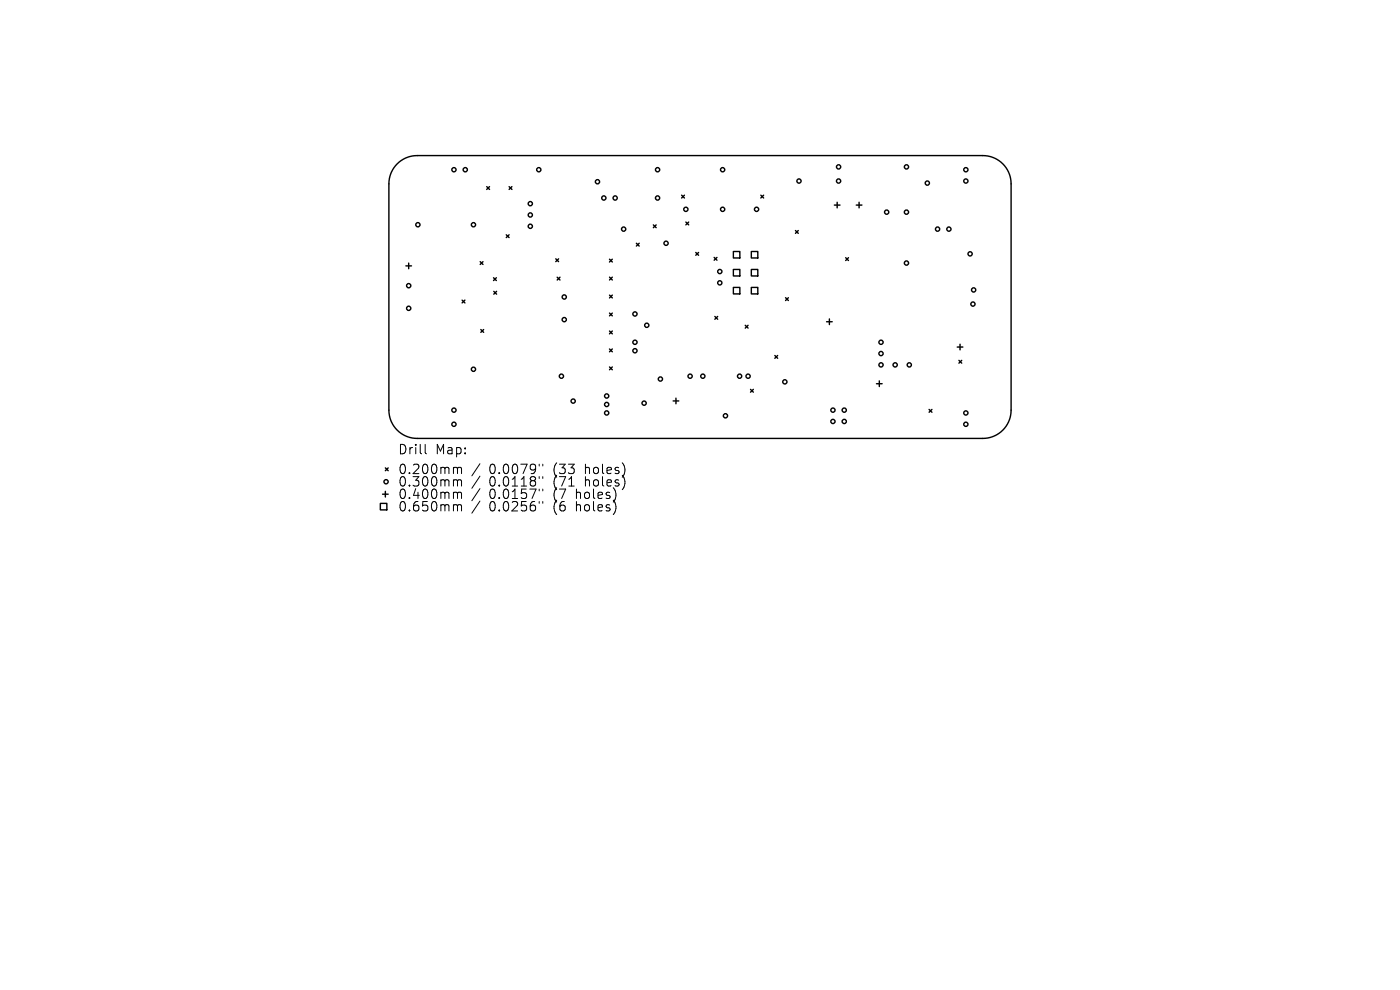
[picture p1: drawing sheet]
<svg xmlns="http://www.w3.org/2000/svg" width="297mm" height="210mm" viewBox="0 0 297 210" stroke-linecap="round" stroke-linejoin="round" font-family="sans-serif">
<defs><g id="words">
<g font-size="2.8">
<text x="84.4" y="96.7">Drill</text>
<text x="84.4" y="100.9">0.200mm</text>
<text x="92.4" y="96.7">Map:</text>
<text x="103.8" y="100.9">0.0079&quot;</text>
<text x="117.5" y="100.9">(33</text>
<text x="124.4" y="100.9">holes)</text>
<text x="84.4" y="103.5">0.300mm</text>
<text x="84.4" y="106.1">0.400mm</text>
<text x="103.8" y="103.5">0.0118&quot;</text>
<text x="103.8" y="106.1">0.0157&quot;</text>
<text x="117.5" y="103.5">(71</text>
<text x="117.5" y="106.1">(7</text>
<text x="122.5" y="106.1">holes)</text>
<text x="124.4" y="103.5">holes)</text>
<text x="84.4" y="108.8">0.650mm</text>
<text x="103.8" y="108.8">0.0256&quot;</text>
<text x="117.5" y="108.8">(6</text>
<text x="122.5" y="108.8">holes)</text>
</g>
</g></defs>
<g fill="none" stroke="#000" stroke-width=".3">
<path d="M84.3 34.8a6 6 0 0 1 4.2-1.8h120a6 6 0 0 1 6 6v48a6 6 0 0 1-6 6h-120a6 6 0 0 1-6-6v-48a6 6 0 0 1 1.8-4.2zM103.3 39.6l.6 .6M103.9 39.6l-.6 .6M108 39.6l.6 .6M108.6 39.6l-.6 .6M86.1 56.4h1.2M86.7 55.8v1.2M101.9 55.5l.6 .6M102.5 55.5l-.6 .6M104.7 58.9l.6 .6M105.3 58.9l-.6 .6M107.4 49.8l.6 .6"/>
<path d="M108 49.8l-.6 .6M117.9 54.9l.6 .6M118.2 58.8l.6 .6M118.5 54.9l-.6 .6M118.8 58.8l-.6 .6M129.3 55l.6 .6M129.3 58.8l.6 .6M129.9 55l-.6 .6M129.9 58.8l-.6 .6M135 51.6l.6 .6M135.6 51.6l-.6 .6M138.6 47.7l.6 .6"/>
<path d="M139.2 47.7l-.6 .6M144.6 41.4l.6 .6M145.2 41.4l-.6 .6M145.5 47.1l.6 .6M146.1 47.1l-.6 .6M147.6 53.6l.6 .6M148.2 53.6l-.6 .6M151.5 54.6l.6 .6M152.1 54.6l-.6 .6M155.6 53.3h1.4v1.4h-1.4zM155.6 57.2h1.4v1.3h-1.4zM159.4 53.3h1.4v1.4h-1.4z"/>
<path d="M159.4 57.2h1.4v1.3h-1.4zM161.4 41.4l.6 .6M162 41.4l-.6 .6M168.8 48.9l.6 .6M169.4 48.9l-.6 .6M177 43.5h1.2M177.6 42.9v1.2M179.4 54.7l.6 .6M180 54.7l-.6 .6M181.7 43.5h1.2M182.3 42.9v1.2M98 63.7l.6 .6"/>
<path d="M98.6 63.7l-.6 .6M102 69.9l.6 .6M102.6 69.9l-.6 .6M104.7 61.8l.6 .6M105.3 61.8l-.6 .6M129.3 62.6l.6 .6M129.3 66.4l.6 .6M129.3 70.2l.6 .6M129.3 74l.6 .6M129.3 77.8l.6 .6M129.9 62.6l-.6 .6M129.9 66.4l-.6 .6"/>
<path d="M129.9 70.2l-.6 .6M129.9 74l-.6 .6M129.9 77.8l-.6 .6M151.7 67.1l.6 .6M152.3 67.1l-.6 .6M155.6 61h1.4v1.3h-1.4zM158.1 69l.6 .6M158.7 69l-.6 .6M159.4 61h1.4v1.3h-1.4zM164.4 75.4l.6 .6M165 75.4l-.6 .6M166.7 63.2l.6 .6"/>
<path d="M167.3 63.2l-.6 .6M175.4 68.3h1.2M176 67.7v1.2M203.1 73.6h1.2M203.4 76.4l.6 .6M203.7 73v1.2M204 76.4l-.6 .6M81.8 99.3l.6 .6M82.4 99.3l-.6 .6M142.8 85.1h1.2M143.4 84.5v1.2M159.2 82.6l.6 .6"/>
<path d="M159.8 82.6l-.6 .6M185.9 81.4h1.2M186.5 80.8v1.2M197.1 86.9l.6 .6M197.7 86.9l-.6 .6M80.7 106.8h1.4v1.4h-1.4zM81.2 104.8h1.2M81.8 104.2v1.2"/>
<circle cx="96.3" cy="36" r=".45"/>
<circle cx="98.7" cy="36" r=".45"/>
<circle cx="114.3" cy="36" r=".45"/>
<circle cx="126.8" cy="38.6" r=".45"/>
<circle cx="139.5" cy="36" r=".45"/>
<circle cx="153.3" cy="36" r=".45"/>
<circle cx="169.5" cy="38.4" r=".45"/>
<circle cx="177.9" cy="35.4" r=".45"/>
<circle cx="177.9" cy="38.4" r=".45"/>
<circle cx="192.3" cy="35.4" r=".45"/>
<circle cx="196.7" cy="38.8" r=".45"/>
<circle cx="204.9" cy="36" r=".45"/>
<circle cx="204.9" cy="38.4" r=".45"/>
<circle cx="88.7" cy="47.7" r=".45"/>
<circle cx="100.4" cy="47.7" r=".45"/>
<circle cx="112.5" cy="43.2" r=".45"/>
<circle cx="112.5" cy="48" r=".45"/>
<circle cx="112.5" cy="45.6" r=".45"/>
<circle cx="128.1" cy="42" r=".45"/>
<circle cx="130.5" cy="42" r=".45"/>
<circle cx="132.3" cy="48.6" r=".45"/>
<circle cx="139.5" cy="42" r=".45"/>
<circle cx="141.3" cy="51.6" r=".45"/>
<circle cx="145.5" cy="44.4" r=".45"/>
<circle cx="152.7" cy="57.6" r=".45"/>
<circle cx="153.3" cy="44.4" r=".45"/>
<circle cx="160.5" cy="44.4" r=".45"/>
<circle cx="188.1" cy="45" r=".45"/>
<circle cx="192.3" cy="55.8" r=".45"/>
<circle cx="192.3" cy="45" r=".45"/>
<circle cx="198.9" cy="48.6" r=".45"/>
<circle cx="201.3" cy="48.6" r=".45"/>
<circle cx="205.8" cy="53.9" r=".45"/>
<circle cx="86.7" cy="60.6" r=".45"/>
<circle cx="86.7" cy="65.4" r=".45"/>
<circle cx="100.4" cy="78.3" r=".45"/>
<circle cx="119.1" cy="79.8" r=".45"/>
<circle cx="119.7" cy="67.8" r=".45"/>
<circle cx="119.7" cy="63" r=".45"/>
<circle cx="134.7" cy="66.6" r=".45"/>
<circle cx="134.7" cy="72.6" r=".45"/>
<circle cx="134.7" cy="74.4" r=".45"/>
<circle cx="137.2" cy="69" r=".45"/>
<circle cx="146.4" cy="79.8" r=".45"/>
<circle cx="149.1" cy="79.8" r=".45"/>
<circle cx="152.7" cy="60" r=".45"/>
<circle cx="156.9" cy="79.8" r=".45"/>
<circle cx="158.7" cy="79.8" r=".45"/>
<circle cx="186.9" cy="72.6" r=".45"/>
<circle cx="186.9" cy="77.4" r=".45"/>
<circle cx="186.9" cy="75" r=".45"/>
<circle cx="189.9" cy="77.4" r=".45"/>
<circle cx="192.9" cy="77.4" r=".45"/>
<circle cx="206.4" cy="64.5" r=".45"/>
<circle cx="206.6" cy="61.5" r=".45"/>
<circle cx="96.3" cy="90" r=".45"/>
<circle cx="96.3" cy="87" r=".45"/>
<circle cx="121.6" cy="85.1" r=".45"/>
<circle cx="128.7" cy="84" r=".45"/>
<circle cx="128.7" cy="87.6" r=".45"/>
<circle cx="128.7" cy="85.8" r=".45"/>
<circle cx="136.6" cy="85.5" r=".45"/>
<circle cx="140.1" cy="80.4" r=".45"/>
<circle cx="153.9" cy="88.2" r=".45"/>
<circle cx="166.5" cy="81" r=".45"/>
<circle cx="176.7" cy="87" r=".45"/>
<circle cx="176.7" cy="89.4" r=".45"/>
<circle cx="179.1" cy="87" r=".45"/>
<circle cx="179.1" cy="89.4" r=".45"/>
<circle cx="204.9" cy="90" r=".45"/>
<circle cx="204.9" cy="87.6" r=".45"/>
<circle cx="81.9" cy="102.2" r=".45"/>
</g>
<g fill="none" stroke="#000" stroke-width=".21">
<path d="M90.2 94.3v1.7l.3 .3M96.5 99.1h.3l.3 .3M97.1 99.4l.2-.3 .5 .1 .1 1.3M97.1 99.4v1.1M101.8 98.4l-1.7 2.5M114.4 98.5v.3M115.1 98.5v.3M96.5 101.8l.5 .1 .1 .2M96.5 104.4l.5 .1 .1 .2M96.5 107.1h.3l.3 .2M97.1 102.1v1M97.1 104.7v1"/>
<path d="M97.1 107.3v1.1M97.1 102.1l.2-.3 .5 .1 .1 1.2M97.1 104.7l.2-.3 .5 .1 .1 1.2M97.1 107.3l.2-.2h.5l.1 1.3M101.8 101l-1.7 2.6M101.8 103.7l-1.7 2.5M101.8 106.3l-1.7 2.6M114.4 101.1v.4M114.4 103.7v.4M114.4 106.4v.4M115.1 101.1v.4M115.1 103.7v.4"/>
<path d="M115.1 106.4v.4"/>
</g>
<use href="#words"/>
</svg>
